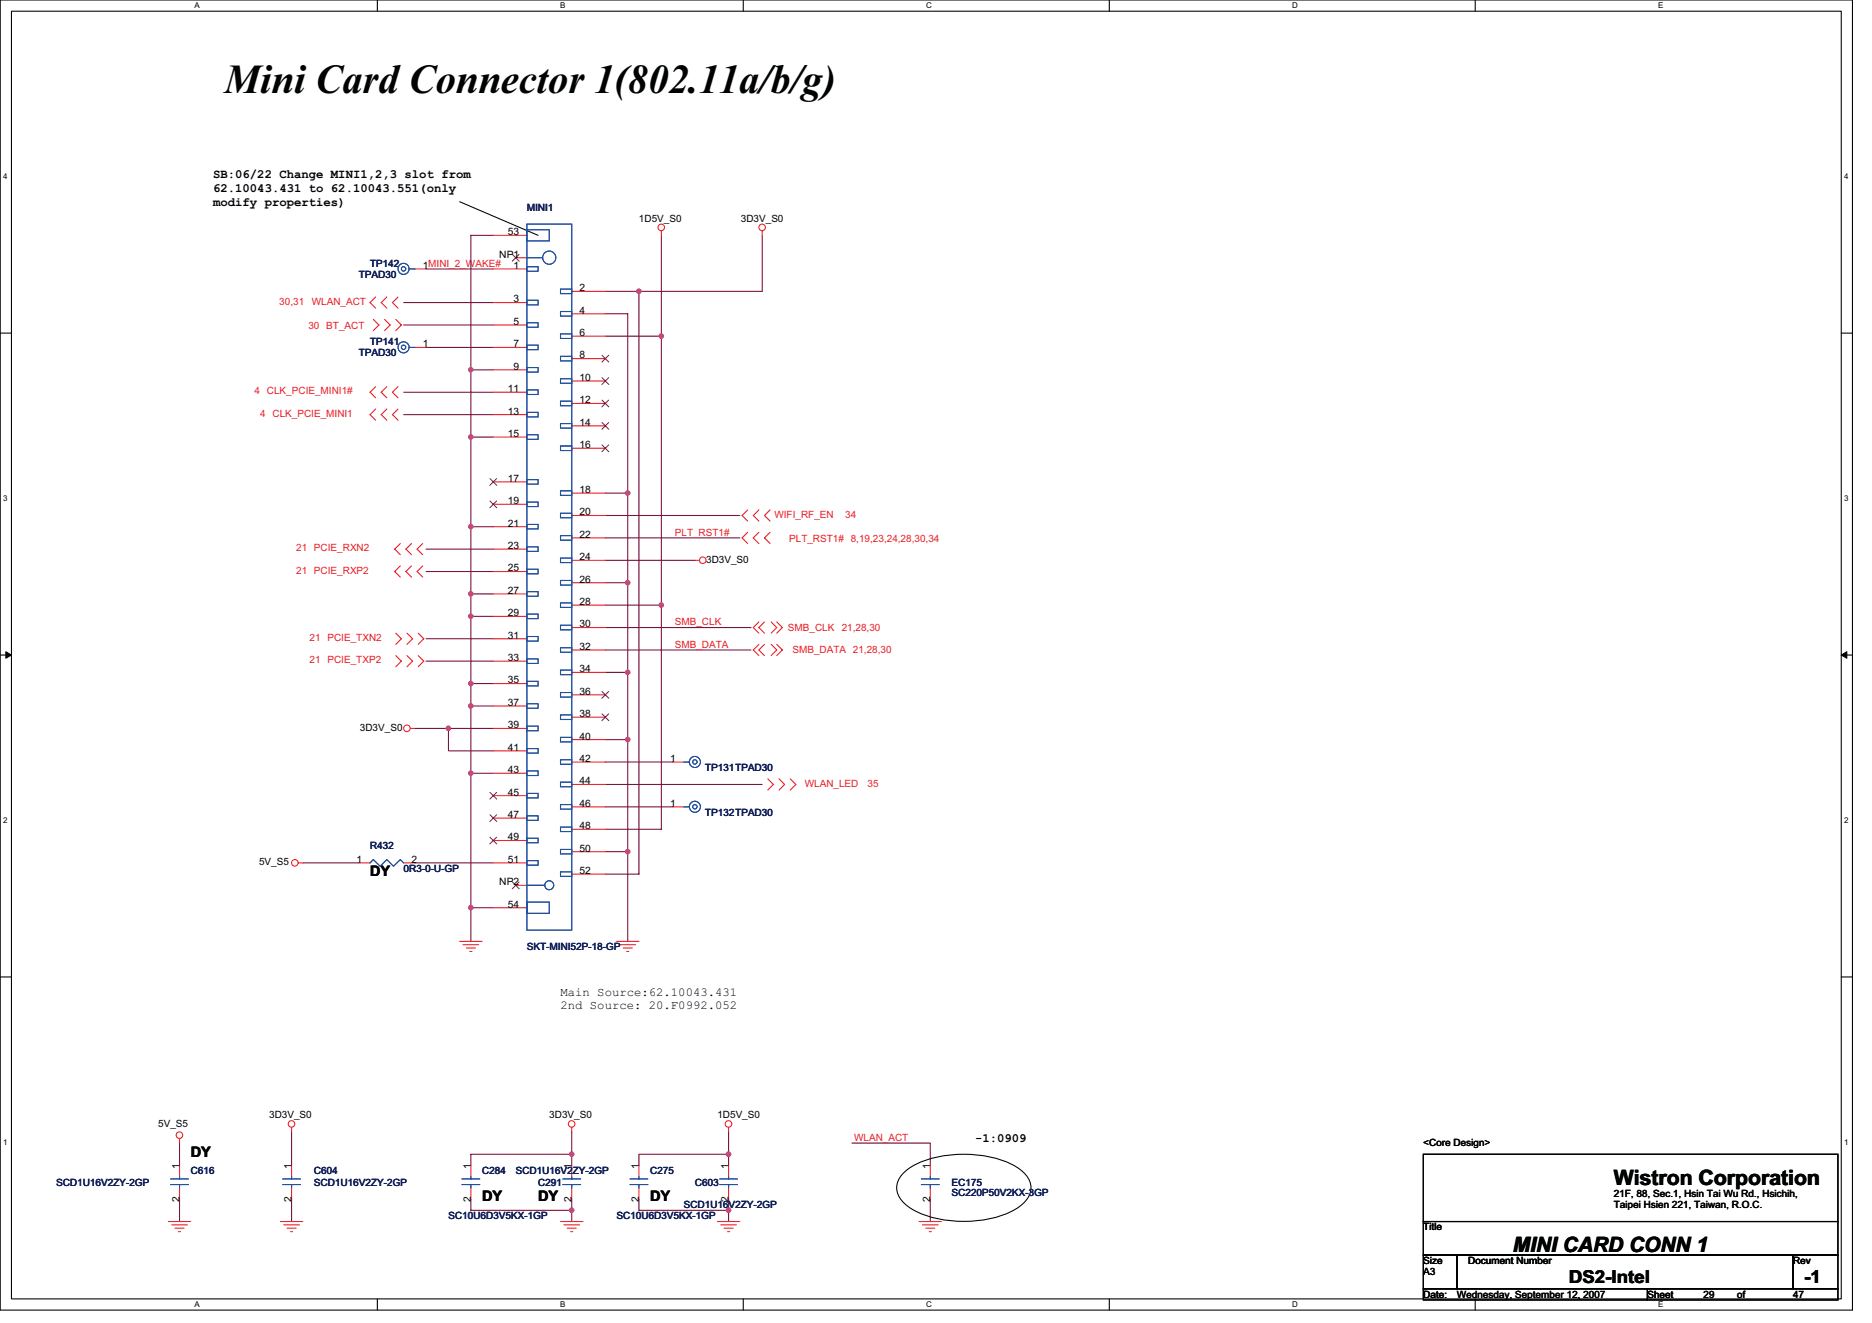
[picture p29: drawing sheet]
<svg xmlns="http://www.w3.org/2000/svg" width="297mm" height="210mm" viewBox="0 0 297 210" stroke-linecap="round" stroke-linejoin="round" font-family="sans-serif">
<defs><g id="words">
<text font-size="6.6" fill="#010202" x="35.6" y="14.7">Mini Card Connector 1(802.11a/b/g)</text>
<g font-size="3.4" fill="#010202">
<text x="256.1" y="188">Wistron Corporation</text>
<text x="240.1" y="198.7">MINI CARD CONN 1</text>
</g>
<g font-size="2.8" fill="#010202">
<text x="249" y="203.6">DS2-Intel</text>
<text x="286.3" y="203.6">-1</text>
</g>
<g font-size="2.3" fill="#010202">
<text x="58.7" y="139">DY</text>
<text x="30.3" y="183.5">DY</text>
<text x="76.5" y="190.6">DY</text>
<text x="85.4" y="190.6">DY</text>
<text x="103.2" y="190.6">DY</text>
</g>
<g font-size="1.9" fill="#010202">
<text x="33.8" y="28.3">SB:06/22 Change MINI1,2,3 slot from</text>
<text x="33.8" y="30.5">62.10043.431 to 62.10043.551(only</text>
<text x="33.8" y="32.7">modify properties)</text>
<text x="88.9" y="158">Main Source:62.10043.431</text>
<text x="88.9" y="160.1">2nd Source: 20.F0992.052</text>
<text x="154.7" y="181.2">-1:0909</text>
</g>
<g font-size="1.6" fill="#101e5b">
<text x="83.6" y="33.4">MINI1</text>
<text x="56.9" y="44.1">TPAD30</text>
<text x="58.7" y="42.3">TP142</text>
<text x="56.9" y="56.5">TPAD30</text>
<text x="58.7" y="54.8">TP141</text>
<text x="111.9" y="122.3">TP131TPAD30</text>
<text x="111.9" y="129.4">TP132TPAD30</text>
<text x="58.7" y="134.8">R432</text>
<text x="64" y="138.3">0R3-0-U-GP</text>
<text x="83.6" y="150.8">SKT-MINI52P-18-GP</text>
<text x="8.9" y="188.1">SCD1U16V2ZY-2GP</text>
<text x="30.3" y="186.3">C616</text>
<text x="49.8" y="186.3">C604</text>
<text x="49.8" y="188.1">SCD1U16V2ZY-2GP</text>
<text x="76.5" y="186.3">C284</text>
<text x="81.8" y="186.3">SCD1U16V2ZY-2GP</text>
<text x="85.4" y="188.1">C291</text>
<text x="103.2" y="186.3">C275</text>
<text x="108.5" y="191.7">SCD1U16V2ZY-2GP</text>
<text x="110.3" y="188.1">C603</text>
<text x="151" y="188.1">EC175</text>
<text x="151" y="189.7">SC220P50V2KX-3GP</text>
<text x="71.2" y="193.4">SC10U6D3V5KX-1GP</text>
<text x="97.8" y="193.4">SC10U6D3V5KX-1GP</text>
</g>
<g font-size="1.6" fill="#010202">
<text x="101.4" y="35.2">1D5V_S0</text>
<text x="117.6" y="35.2">3D3V_S0</text>
<text x="79.2" y="40.9">NP1</text>
<text x="80.6" y="37.3">53</text>
<text x="67.1" y="42.7">1MINI_2_WAKE#</text>
<text x="81.5" y="42.7">1</text>
<text x="81.5" y="48">3</text>
<text x="92" y="46.2">2</text>
<text x="81.5" y="51.5">5</text>
<text x="92" y="49.8">4</text>
<text x="92" y="53.3">6</text>
<text x="67.1" y="55.1">1</text>
<text x="81.5" y="55.1">7</text>
<text x="81.5" y="58.7">9</text>
<text x="92" y="56.9">8</text>
<text x="80.6" y="62.2">11</text>
<text x="80.6" y="65.8">13</text>
<text x="92" y="60.4">10</text>
<text x="92" y="64">12</text>
<text x="80.6" y="69.3">15</text>
<text x="92" y="67.5">14</text>
<text x="92" y="71.1">16</text>
<text x="80.6" y="76.4">17</text>
<text x="80.6" y="80">19</text>
<text x="80.6" y="83.5">21</text>
<text x="92" y="78.2">18</text>
<text x="92" y="81.8">20</text>
<text x="80.6" y="87.1">23</text>
<text x="92" y="85.3">22</text>
<text x="92" y="88.9">24</text>
<text x="112.1" y="89.3">3D3V_S0</text>
<text x="80.6" y="90.7">25</text>
<text x="80.6" y="94.2">27</text>
<text x="92" y="92.4">26</text>
<text x="92" y="96">28</text>
<text x="80.6" y="97.8">29</text>
<text x="80.6" y="101.3">31</text>
<text x="92" y="99.5">30</text>
<text x="80.6" y="104.9">33</text>
<text x="92" y="103.1">32</text>
<text x="92" y="106.7">34</text>
<text x="80.6" y="108.4">35</text>
<text x="80.6" y="112">37</text>
<text x="92" y="110.2">36</text>
<text x="92" y="113.8">38</text>
<text x="57.1" y="115.9">3D3V_S0</text>
<text x="80.6" y="115.5">39</text>
<text x="80.6" y="119.1">41</text>
<text x="92" y="117.3">40</text>
<text x="80.6" y="122.7">43</text>
<text x="92" y="120.9">42</text>
<text x="92" y="124.4">44</text>
<text x="106.4" y="120.9">1</text>
<text x="80.6" y="126.2">45</text>
<text x="80.6" y="129.8">47</text>
<text x="92" y="128">46</text>
<text x="92" y="131.6">48</text>
<text x="106.4" y="128">1</text>
<text x="41.1" y="137.3">5V_S5</text>
<text x="56.6" y="136.9">1</text>
<text x="65.3" y="136.9">2</text>
<text x="80.6" y="133.3">49</text>
<text x="80.6" y="136.9">51</text>
<text x="92" y="135.1">50</text>
<text x="79.2" y="140.4">NP2</text>
<text x="80.6" y="144">54</text>
<text x="92" y="138.7">52</text>
<text x="25.1" y="178.9">5V_S5</text>
<text x="42.7" y="177.4">3D3V_S0</text>
<text x="87.2" y="177.4">3D3V_S0</text>
<text x="113.8" y="177.4">1D5V_S0</text>
<text x="28.5" y="185.4" transform="rotate(-90 28.5 185.4)">1</text>
<text x="46.2" y="185.4" transform="rotate(-90 46.2 185.4)">1</text>
<text x="74.7" y="185.4" transform="rotate(-90 74.7 185.4)">1</text>
<text x="90.7" y="185.4" transform="rotate(-90 90.7 185.4)">1</text>
<text x="101.4" y="185.4" transform="rotate(-90 101.4 185.4)">1</text>
<text x="115.6" y="185.4" transform="rotate(-90 115.6 185.4)">1</text>
<text x="147.6" y="185.4" transform="rotate(-90 147.6 185.4)">1</text>
<text x="225.8" y="181.9">&lt;Core Design&gt;</text>
<text x="28.5" y="190.6" transform="rotate(-90 28.5 190.6)">2</text>
<text x="46.2" y="190.6" transform="rotate(-90 46.2 190.6)">2</text>
<text x="74.7" y="190.6" transform="rotate(-90 74.7 190.6)">2</text>
<text x="90.7" y="190.6" transform="rotate(-90 90.7 190.6)">2</text>
<text x="101.4" y="190.6" transform="rotate(-90 101.4 190.6)">2</text>
<text x="115.6" y="190.6" transform="rotate(-90 115.6 190.6)">2</text>
<text x="147.6" y="190.6" transform="rotate(-90 147.6 190.6)">2</text>
<text x="256.1" y="189.9">21F, 88, Sec.1, Hsin Tai Wu Rd., Hsichih,</text>
<text x="256.1" y="191.7">Taipei Hsien 221, Taiwan, R.O.C.</text>
<text x="225.8" y="195.2">Title</text>
<text x="225.8" y="202.3">A3</text>
<text x="225.8" y="200.6">Size</text>
<text x="233" y="200.6">Document Number</text>
<text x="284.5" y="200.6">Rev</text>
<text x="225.8" y="205.9">Date:</text>
<text x="231.2" y="205.9">Wednesday, September 12, 2007</text>
<text x="261.4" y="205.9">Sheet</text>
<text x="270.3" y="205.9">29</text>
<text x="275.6" y="205.9">of</text>
<text x="284.5" y="205.9">47</text>
</g>
<g font-size="1.6" fill="#ed1c24">
<text x="44.3" y="48.4">30,31</text>
<text x="48.9" y="52.3">30 BT_ACT</text>
<text x="49.5" y="48.4">WLAN_ACT</text>
<text x="40.4" y="62.6">4 CLK_PCIE_MINI1#</text>
<text x="41.3" y="66.1">4 CLK_PCIE_MINI1</text>
<text x="122.9" y="82.1">WIFI_RF_EN</text>
<text x="134.1" y="82.1">34</text>
<text x="47" y="87.5">21 PCIE_RXN2</text>
<text x="107.1" y="85">PLT_RST1#</text>
<text x="125.2" y="86">PLT_RST1# 8,19,23,24,28,30,34</text>
<text x="47" y="91">21 PCIE_RXP2</text>
<text x="49.1" y="101.7">21 PCIE_TXN2</text>
<text x="107.1" y="99.2">SMB_CLK</text>
<text x="125" y="100.1">SMB_CLK</text>
<text x="133.6" y="100.1">21,28,30</text>
<text x="49.1" y="105.3">21 PCIE_TXP2</text>
<text x="107.1" y="102.8">SMB_DATA</text>
<text x="125.7" y="103.7">SMB_DATA 21,28,30</text>
<text x="127.7" y="124.8">WLAN_LED</text>
<text x="137.7" y="124.8">35</text>
<text x="135.5" y="181">WLAN_ACT</text>
</g>
<g font-size="1.3" fill="#010202">
<text x="30.8" y="1.3">A</text>
<text x="88.9" y="1.3">B</text>
<text x="147" y="1.3">C</text>
<text x="205" y="1.3">D</text>
<text x="263.1" y="1.3">E</text>
<text x=".5" y="28.4">4</text>
<text x="292.6" y="28.4">4</text>
<text x=".5" y="79.5">3</text>
<text x="292.6" y="79.5">3</text>
<text x=".5" y="130.6">2</text>
<text x="292.6" y="130.6">2</text>
<text x=".5" y="181.7">1</text>
<text x="292.6" y="181.7">1</text>
<text x="30.8" y="207.4">A</text>
<text x="88.9" y="207.4">B</text>
<text x="147" y="207.4">C</text>
<text x="205" y="207.4">D</text>
<text x="263.1" y="207.4">E</text>
</g>
</g></defs>
<path d="M0 0h293.9v207.9h-293.9zM1.8 1.8h290.4v204.3h-290.4z" fill="none" stroke="#010202" stroke-width=".17"/>
<g fill="#fff">
<path d="M30.8 .2h.9v1.4h-.9z"/>
<path d="M30.8 206.3h.9v1.4h-.9z"/>
</g>
<path d="M59.9 0v1.8M59.9 206.1v1.8" fill="none" stroke="#010202" stroke-width=".17"/>
<g fill="#fff">
<path d="M88.9 .2h.8v1.4h-.8z"/>
<path d="M88.9 206.3h.8v1.4h-.8z"/>
</g>
<path d="M117.9 0v1.8M117.9 206.1v1.8" fill="none" stroke="#010202" stroke-width=".17"/>
<g fill="#fff">
<path d="M147 .2h.9v1.4h-.9z"/>
<path d="M147 206.3h.9v1.4h-.9z"/>
</g>
<path d="M176 0v1.8M176 206.1v1.8" fill="none" stroke="#010202" stroke-width=".17"/>
<g fill="#fff">
<path d="M205 .2h.9v1.4h-.9z"/>
<path d="M205 206.3h.9v1.4h-.9z"/>
</g>
<path d="M234.1 0v1.8M234.1 206.1v1.8" fill="none" stroke="#010202" stroke-width=".17"/>
<g fill="#fff">
<path d="M263.1 .2h.8v1.4h-.8z"/>
<path d="M263.1 206.3h.8v1.4h-.8z"/>
<path d="M.5 27.3h.7v1.4h-.7z"/>
<path d="M292.6 27.3h.7v1.4h-.7z"/>
<path d="M.5 78.4h.7v1.4h-.7z"/>
<path d="M292.6 78.4h.7v1.4h-.7z"/>
</g>
<path d="M0 52.9h1.8M292.2 52.9h1.7" fill="none" stroke="#010202" stroke-width=".17"/>
<g fill="#fff">
<path d="M.5 129.5h.7v1.4h-.7z"/>
<path d="M292.6 129.5h.7v1.4h-.7z"/>
</g>
<path d="M0 103.9h1.8M292.2 103.9h1.7" fill="none" stroke="#010202" stroke-width=".17"/>
<path d="M.9 103.4l.9 .5-.9 .5z" fill="#010202"/>
<path d="M.9 103.4l.9 .5-.9 .5z" fill="none" stroke="#010202" stroke-width=".16"/>
<path d="M292.2 103.9l.8-.5v1z" fill="#010202"/>
<path d="M292.2 103.9l.8-.5v1z" fill="none" stroke="#010202" stroke-width=".16"/>
<g fill="#fff">
<path d="M.5 180.5h.7v1.4h-.7z"/>
<path d="M292.6 180.5h.7v1.4h-.7z"/>
</g>
<path d="M0 155h1.8M292.2 155h1.7" fill="none" stroke="#010202" stroke-width=".17"/>
<path d="M90.7 183.1v1.8M90.7 192v1.8M101.4 183.1h14.2v1.8" fill="none" stroke="#740d39" stroke-width=".17"/>
<circle cx="115.6" cy="183.1" r=".35" fill="#b84e9d"/>
<circle cx="115.6" cy="183.1" r=".35" fill="none" stroke="#b84e9d" stroke-width=".17"/>
<path d="M101.4 183.1v1.8M101.4 190.2v1.8h14.2v1.8" fill="none" stroke="#740d39" stroke-width=".17"/>
<circle cx="115.6" cy="192" r=".35" fill="#b84e9d"/>
<circle cx="115.6" cy="192" r=".35" fill="none" stroke="#b84e9d" stroke-width=".17"/>
<path d="M46.3 179.6v5.3M46.3 190.2v3.6M90.7 183.1h-16v1.8" fill="none" stroke="#740d39" stroke-width=".17"/>
<circle cx="90.7" cy="183.1" r=".35" fill="#b84e9d"/>
<circle cx="90.7" cy="183.1" r=".35" fill="none" stroke="#b84e9d" stroke-width=".17"/>
<path d="M74.7 190.2v1.8h16" fill="none" stroke="#740d39" stroke-width=".17"/>
<circle cx="90.7" cy="192" r=".35" fill="#b84e9d"/>
<circle cx="90.7" cy="192" r=".35" fill="none" stroke="#b84e9d" stroke-width=".17"/>
<g fill="none" stroke="#740d39" stroke-width=".17">
<path d="M67.6 42.7h10.7M67.6 55.1h10.7M120.9 46.2h-19.5v92.5h-5.3M64 62.2h14.3M64 65.8h14.3M67.6 90.7h10.7M67.6 87.1h10.7M96.1 85.3h21.3M96.1 99.6h23.1M96.1 81.8h21.3M67.6 101.3h10.7M67.6 104.9h10.7"/>
<path d="M96.1 103.1h23.1M65.8 136.9h12.5M96.1 124.5h24.8M90.7 179.6v3.5M115.6 179.6v3.5M28.5 181.4v3.5M28.5 190.2v3.6M90.7 190.2v1.8M115.6 190.2v1.8"/>
</g>
<circle cx="101.4" cy="46.2" r=".35" fill="#b84e9d"/>
<circle cx="101.4" cy="46.2" r=".35" fill="none" stroke="#b84e9d" stroke-width=".17"/>
<path d="M96.1 46.2h5.3M96.1 88.9h14.2M65.8 115.6h5.4v3.5h7.1" fill="none" stroke="#740d39" stroke-width=".17"/>
<circle cx="71.1" cy="115.6" r=".35" fill="#b84e9d"/>
<circle cx="71.1" cy="115.6" r=".35" fill="none" stroke="#b84e9d" stroke-width=".17"/>
<path d="M104.9 37.3v94.3h-8.8M120.9 37.3v8.9M96.1 53.3h8.8M96.1 96h8.8M71.2 115.6h7.1" fill="none" stroke="#740d39" stroke-width=".17"/>
<circle cx="104.9" cy="96" r=".35" fill="#b84e9d"/>
<circle cx="104.9" cy="96" r=".35" fill="none" stroke="#b84e9d" stroke-width=".17"/>
<circle cx="104.9" cy="53.3" r=".35" fill="#b84e9d"/>
<circle cx="104.9" cy="53.3" r=".35" fill="none" stroke="#b84e9d" stroke-width=".17"/>
<path d="M78.3 58.7h-3.6v10.6M96.1 120.9h10.6M96.1 128h10.6" fill="none" stroke="#740d39" stroke-width=".17"/>
<circle cx="74.7" cy="58.7" r=".35" fill="#b84e9d"/>
<circle cx="74.7" cy="58.7" r=".35" fill="none" stroke="#b84e9d" stroke-width=".17"/>
<path d="M78.3 69.3h-3.6v14.3" fill="none" stroke="#740d39" stroke-width=".17"/>
<circle cx="74.7" cy="69.3" r=".35" fill="#b84e9d"/>
<circle cx="74.7" cy="69.3" r=".35" fill="none" stroke="#b84e9d" stroke-width=".17"/>
<path d="M78.3 83.6h-3.6v10.6" fill="none" stroke="#740d39" stroke-width=".17"/>
<circle cx="74.7" cy="83.6" r=".35" fill="#b84e9d"/>
<circle cx="74.7" cy="83.6" r=".35" fill="none" stroke="#b84e9d" stroke-width=".17"/>
<path d="M78.3 94.2h-3.6v3.6" fill="none" stroke="#740d39" stroke-width=".17"/>
<circle cx="74.7" cy="94.2" r=".35" fill="#b84e9d"/>
<circle cx="74.7" cy="94.2" r=".35" fill="none" stroke="#b84e9d" stroke-width=".17"/>
<path d="M78.3 97.8h-3.6v10.7" fill="none" stroke="#740d39" stroke-width=".17"/>
<circle cx="74.7" cy="97.8" r=".35" fill="#b84e9d"/>
<circle cx="74.7" cy="97.8" r=".35" fill="none" stroke="#b84e9d" stroke-width=".17"/>
<path d="M78.3 108.5h-3.6v3.5" fill="none" stroke="#740d39" stroke-width=".17"/>
<circle cx="74.7" cy="108.4" r=".35" fill="#b84e9d"/>
<circle cx="74.7" cy="108.4" r=".35" fill="none" stroke="#b84e9d" stroke-width=".17"/>
<path d="M78.3 112h-3.6v10.7" fill="none" stroke="#740d39" stroke-width=".17"/>
<circle cx="74.7" cy="112" r=".35" fill="#b84e9d"/>
<circle cx="74.7" cy="112" r=".35" fill="none" stroke="#b84e9d" stroke-width=".17"/>
<path d="M74.7 122.7h3.6M74.7 144v5.4" fill="none" stroke="#740d39" stroke-width=".17"/>
<circle cx="74.7" cy="144" r=".35" fill="#b84e9d"/>
<circle cx="74.7" cy="144" r=".35" fill="none" stroke="#b84e9d" stroke-width=".17"/>
<path d="M96.1 49.8h3.5v28.4h-3.5M99.6 92.5v14.2M74.7 144h3.6" fill="none" stroke="#740d39" stroke-width=".17"/>
<circle cx="99.6" cy="92.4" r=".35" fill="#b84e9d"/>
<circle cx="99.6" cy="92.4" r=".35" fill="none" stroke="#b84e9d" stroke-width=".17"/>
<path d="M96.1 92.5h3.5M96.1 106.7h3.5M96.1 117.3h3.5M96.1 135.1h3.5v14.3" fill="none" stroke="#740d39" stroke-width=".17"/>
<circle cx="99.6" cy="135.1" r=".35" fill="#b84e9d"/>
<circle cx="99.6" cy="135.1" r=".35" fill="none" stroke="#b84e9d" stroke-width=".17"/>
<path d="M78.3 37.3h-3.6v21.4M99.6 117.3v17.8" fill="none" stroke="#740d39" stroke-width=".17"/>
<circle cx="99.6" cy="117.3" r=".35" fill="#b84e9d"/>
<circle cx="99.6" cy="117.3" r=".35" fill="none" stroke="#b84e9d" stroke-width=".17"/>
<path d="M99.6 78.2v14.3" fill="none" stroke="#740d39" stroke-width=".17"/>
<circle cx="99.6" cy="78.2" r=".35" fill="#b84e9d"/>
<circle cx="99.6" cy="78.2" r=".35" fill="none" stroke="#b84e9d" stroke-width=".17"/>
<path d="M99.6 106.7v10.6" fill="none" stroke="#740d39" stroke-width=".17"/>
<circle cx="99.6" cy="106.7" r=".35" fill="#b84e9d"/>
<circle cx="99.6" cy="106.7" r=".35" fill="none" stroke="#b84e9d" stroke-width=".17"/>
<path d="M74.7 122.7v21.3" fill="none" stroke="#740d39" stroke-width=".17"/>
<circle cx="74.7" cy="122.7" r=".35" fill="#b84e9d"/>
<circle cx="74.7" cy="122.7" r=".35" fill="none" stroke="#b84e9d" stroke-width=".17"/>
<path d="M64 51.6h14.3M64 48h14.3M48 136.9h8.9M135.2 181.4h12.4v3.5M147.6 190.2v3.6" fill="none" stroke="#740d39" stroke-width=".17"/>
<g fill="none" stroke="#ed1c24" stroke-width=".17">
<path d="M78.3 37.3h5.3M104.9 36.6v.7M120.9 36.6v.7M59.2 50.7l.9 .9-.9 .9M59.6 47.1l-.9 .9 .9 .9M61 50.7l.9 .9-.9 .9M61.4 47.1l-.9 .9 .9 .9M62.8 50.7l.9 .9-.9 .9M63.2 47.1l-.9 .9 .9 .9M65.8 42.7h1.8M65.8 55.1h1.8M78.3 42.7h5.3"/>
<path d="M78.3 48h5.3M78.3 51.6h5.3M78.3 55.1h5.3M78.3 58.7h5.3M81.8 40.9h1.8M90.7 46.2h5.4M90.7 49.8h5.4M90.7 53.3h5.4M90.7 56.9h5.4M59.6 64.9l-.9 .9 .9 .9M59.6 61.3l-.9 .9 .9 .9M61.4 61.3l-.9 .9 .9 .9"/>
<path d="M61.4 64.9l-.9 .9 .9 .9M63.2 61.3l-.9 .9 .9 .9M63.2 64.9l-.9 .9 .9 .9M78.3 62.2h5.3M78.3 65.8h5.3M78.3 69.3h5.3M78.3 76.5h5.3M90.7 60.5h5.4M90.7 64h5.4M90.7 67.6h5.4M90.7 71.1h5.4M90.7 78.2h5.4"/>
<path d="M63.5 89.8l-.9 .9 .9 .9M63.5 86.2l-.9 .9 .9 .9M65.3 89.8l-.9 .9 .9 .9M65.3 86.2l-.9 .9 .9 .9M67.1 89.8l-.9 .9 .9 .9M67.1 86.2l-.9 .9 .9 .9M78.3 80h5.3M78.3 83.6h5.3M78.3 87.1h5.3M78.3 90.7h5.3M78.3 94.2h5.3M78.3 97.8h5.3"/>
<path d="M90.7 88.9h5.4M90.7 81.8h5.4M90.7 85.3h5.4M90.7 92.5h5.4M90.7 96h5.4M90.7 99.6h5.4M110.3 88.9h.7M118.6 80.9l-.9 .9 .9 .9M118.6 84.5l-.9 .8 .9 .9M120.4 84.5l-.9 .8 .9 .9M120.4 98.7l-.9 .9 .9 .9M120.4 80.9l-.9 .9 .9 .9"/>
<path d="M121.3 98.7l-.9 .9 .9 .9M122.2 84.5l-.9 .8 .9 .9M122.2 80.9l-.9 .9 .9 .9M122.4 98.7l.9 .9-.9 .9M123.3 98.7l.8 .9-.8 .9M62.8 100.5l.9 .8-.9 .9M62.8 104l.9 .9-.9 .9M64.6 100.5l.9 .8-.9 .9M64.6 104l.9 .9-.9 .9M65.1 115.6h.7M66.4 100.5l.8 .8-.8 .9M66.4 104l.8 .9-.8 .9"/>
<path d="M78.3 115.6h5.3M78.3 101.3h5.3M78.3 104.9h5.3M78.3 108.5h5.3M78.3 112h5.3M78.3 119.1h5.3M90.7 103.1h5.4M90.7 106.7h5.4M90.7 110.2h5.4M90.7 113.8h5.4M90.7 117.3h5.4M120.4 102.2l-.9 .9 .9 .9"/>
<path d="M121.3 102.2l-.9 .9 .9 .9M122.4 102.2l.9 .9-.9 .9M123.3 102.2l.8 .9-.8 .9M47.3 136.9h.7M56.9 136.9h1.8M64 136.9h1.8M78.3 136.9h5.3M78.3 122.7h5.3M78.3 126.2h5.3M78.3 129.8h5.3M78.3 133.3h5.3M90.7 128h5.4"/>
<path d="M90.7 120.9h5.4M90.7 124.5h5.4M90.7 131.6h5.4M90.7 135.1h5.4M90.7 138.7h5.4M106.7 128h1.8M106.7 120.9h1.8M121.8 123.6l.9 .9-.9 .8M123.6 123.6l.9 .9-.9 .8M125.4 123.6l.9 .9-.9 .8M72.9 149.4h3.6M73.5 149.9h2.5"/>
<path d="M74 150.4h1.4M74.5 151h.4M78.3 144h5.3M81.8 140.5h1.8M97.8 149.4h3.6M98.4 149.9h2.5M98.9 150.4h1.4M99.4 151h.4M46.3 178.9v.7M90.7 178.9v.7M115.6 178.9v.7M26.7 193.8h3.6"/>
<path d="M27.2 194.3h2.5M27.8 194.9h1.4M28.3 195.4h.4M28.5 180.6v.8M28.5 184.9v1.8M28.5 188.5v1.7M44.5 193.8h3.5M45 194.3h2.5M45.5 194.9h1.5M46.1 195.4h.3M46.3 184.9v1.8M46.3 188.5v1.7"/>
<path d="M74.7 184.9v1.8M74.7 188.5v1.7M88.9 193.8h3.6M89.5 194.3h2.5M90 194.9h1.4M90.5 195.4h.4M90.7 184.9v1.8M90.7 188.5v1.7M101.4 184.9v1.8M101.4 188.5v1.7M113.8 193.8h3.6M114.4 194.3h2.5"/>
<path d="M114.9 194.9h1.4M115.4 195.4h.4M115.6 184.9v1.8M115.6 188.5v1.7M145.8 193.8h3.6M146.4 194.3h2.5M146.9 194.9h1.4M147.4 195.4h.4M147.6 184.9v1.8M147.6 188.5v1.7"/>
<circle cx="104.9" cy="36.1" r=".52"/>
<circle cx="120.9" cy="36.1" r=".52"/>
<circle cx="111.5" cy="88.9" r=".52"/>
<circle cx="64.6" cy="115.6" r=".52"/>
<circle cx="46.8" cy="136.9" r=".52"/>
<circle cx="46.3" cy="178.3" r=".52"/>
<circle cx="90.7" cy="178.3" r=".52"/>
<circle cx="115.6" cy="178.3" r=".52"/>
<circle cx="28.5" cy="180.1" r=".52"/>
</g>
<path d="M72.9 32l12.5 5.3M143.1 186.4a10.3 10.3 0 0 1 5.7-2.8 18.3 18.3 0 0 1 12.6 1.6 3.7 3.7 0 0 1 2.1 4 6.2 6.2 0 0 1-4.1 3.5 19.2 19.2 0 0 1-14-.5 4.7 4.7 0 0 1-3.1-3.8l.1-.7 .3-.7zM225.8 199.1h5.4v5.4h-5.4zM225.8 183.1h65.8v10.7h-65.8zM225.8 193.8h65.8v5.3h-65.8zM231.2 199.1h53.3v5.4h-53.3zM284.5 199.1h7.1v5.4h-7.1zM225.8 204.5h35.6v1.7h-35.6zM261.4 204.5h30.2v1.7h-30.2z" fill="none" stroke="#010202" stroke-width=".17"/>
<g fill="none" stroke="#2051a3" stroke-width=".17">
<path d="M83.6 36.4h3.6v1.8h-3.6zM83.6 35.6h7.1v112h-7.1zM64.9 42.7h.9M64.9 55.1h.9M83.6 42.3h1.8v.7h-1.8zM83.6 47.6h1.8v.8h-1.8zM83.6 51.2h1.8v.7h-1.8zM83.6 54.8h1.8v.7h-1.8zM83.6 58.3h1.8v.7h-1.8zM83.6 40.9h2.5M88.9 45.9h1.8v.7h-1.8zM88.9 49.4h1.8v.7h-1.8z"/>
<path d="M88.9 53h1.8v.7h-1.8zM88.9 56.5h1.8v.8h-1.8zM83.6 61.9h1.8v.7h-1.8zM83.6 65.4h1.8v.7h-1.8zM83.6 69h1.8v.7h-1.8zM83.6 76.1h1.8v.7h-1.8zM83.6 79.7h1.8v.7h-1.8zM88.9 60.1h1.8v.7h-1.8zM88.9 63.6h1.8v.8h-1.8zM88.9 67.2h1.8v.7h-1.8zM88.9 70.8h1.8v.7h-1.8zM88.9 77.9h1.8v.7h-1.8z"/>
<path d="M83.6 83.2h1.8v.7h-1.8zM83.6 86.8h1.8v.7h-1.8zM83.6 90.3h1.8v.7h-1.8zM83.6 93.9h1.8v.7h-1.8zM83.6 97.4h1.8v.7h-1.8zM88.9 81.4h1.8v.7h-1.8zM88.9 85h1.8v.7h-1.8zM88.9 88.5h1.8v.8h-1.8zM88.9 92.1h1.8v.7h-1.8zM88.9 95.7h1.8v.7h-1.8zM88.9 99.2h1.8v.7h-1.8zM83.6 101h1.8v.7h-1.8z"/>
<path d="M83.6 104.5h1.8v.8h-1.8zM83.6 108.1h1.8v.7h-1.8zM83.6 111.7h1.8v.7h-1.8zM83.6 115.2h1.8v.7h-1.8zM83.6 118.8h1.8v.7h-1.8zM88.9 102.8h1.8v.7h-1.8zM88.9 106.3h1.8v.7h-1.8zM88.9 109.9h1.8v.7h-1.8zM88.9 113.4h1.8v.8h-1.8zM88.9 117h1.8v.7h-1.8zM58.7 136.9l.5-.5 1.1 1 1.1-1 1 1 1.1-1 .5 .5M83.6 122.3h1.8v.7h-1.8z"/>
<path d="M83.6 125.9h1.8v.7h-1.8zM83.6 129.4h1.8v.8h-1.8zM83.6 133h1.8v.7h-1.8zM83.6 136.5h1.8v.8h-1.8zM88.9 120.5h1.8v.8h-1.8zM88.9 124.1h1.8v.7h-1.8zM88.9 127.7h1.8v.7h-1.8zM88.9 131.2h1.8v.7h-1.8zM88.9 134.8h1.8v.7h-1.8zM88.9 138.3h1.8v.7h-1.8zM108.5 128h.9M108.5 120.9h.9"/>
<path d="M83.6 143.1h3.6v1.8h-3.6zM83.6 140.5h2.8M27.1 187h2.8M27.1 187.9h2.8M28.5 186.7v.3M28.5 187.9v.6M44.8 187h2.9M44.8 187.9h2.9M46.3 186.7v.3M46.3 187.9v.6M73.3 187h2.8M73.3 187.9h2.8"/>
<path d="M74.7 186.7v.3M74.7 187.9v.6M89.3 187h2.8M89.3 187.9h2.8M90.7 186.7v.3M90.7 187.9v.6M100 187h2.8M100 187.9h2.8M101.4 186.7v.3M101.4 187.9v.6M114.2 187h2.8M114.2 187.9h2.8"/>
<path d="M115.6 186.7v.3M115.6 187.9v.6M146.2 187h2.8M146.2 187.9h2.8M147.6 186.7v.3M147.6 187.9v.6"/>
<circle cx="64" cy="42.7" r=".35"/>
<circle cx="64" cy="55.1" r=".35"/>
<circle cx="64" cy="42.7" r=".88"/>
<circle cx="64" cy="55.1" r=".88"/>
<circle cx="87.2" cy="40.9" r="1.05"/>
<circle cx="110.3" cy="128" r=".35"/>
<circle cx="110.3" cy="120.9" r=".35"/>
<circle cx="110.3" cy="128" r=".88"/>
<circle cx="110.3" cy="120.9" r=".88"/>
<circle cx="87.1" cy="140.5" r=".71"/>
</g>
<g fill="none" stroke="#733d19" stroke-width=".16">
<path d="M81.3 40.4l1.1 1M82.4 40.4l-1.1 1M95.5 56.4l1.1 1M95.5 59.9l1.1 1.1M96.6 56.4l-1.1 1M96.6 59.9l-1.1 1.1M77.7 75.9l1.1 1.1M77.7 79.5l1.1 1.1M78.8 75.9l-1.1 1.1M78.8 79.5l-1.1 1.1M95.5 63.5l1.1 1.1M95.5 67l1.1 1.1"/>
<path d="M95.5 70.6l1.1 1.1M96.6 63.5l-1.1 1.1M96.6 67l-1.1 1.1M96.6 70.6l-1.1 1.1M95.5 109.7l1.1 1.1M95.5 113.3l1.1 1M96.6 109.7l-1.1 1.1M96.6 113.3l-1.1 1M77.7 125.7l1.1 1.1M77.7 129.3l1.1 1M77.7 132.8l1.1 1.1M78.8 125.7l-1.1 1.1"/>
<path d="M78.8 129.3l-1.1 1M78.8 132.8l-1.1 1.1M81.3 139.9l1.1 1.1M82.4 139.9l-1.1 1.1"/>
</g>
<circle cx="115.6" cy="183.1" r=".35" fill="#b84e9d"/>
<circle cx="115.6" cy="183.1" r=".35" fill="none" stroke="#b84e9d" stroke-width=".17"/>
<circle cx="115.6" cy="192" r=".35" fill="#b84e9d"/>
<circle cx="115.6" cy="192" r=".35" fill="none" stroke="#b84e9d" stroke-width=".17"/>
<circle cx="90.7" cy="183.1" r=".35" fill="#b84e9d"/>
<circle cx="90.7" cy="183.1" r=".35" fill="none" stroke="#b84e9d" stroke-width=".17"/>
<circle cx="90.7" cy="192" r=".35" fill="#b84e9d"/>
<circle cx="90.7" cy="192" r=".35" fill="none" stroke="#b84e9d" stroke-width=".17"/>
<circle cx="101.4" cy="46.2" r=".35" fill="#b84e9d"/>
<circle cx="101.4" cy="46.2" r=".35" fill="none" stroke="#b84e9d" stroke-width=".17"/>
<circle cx="71.1" cy="115.6" r=".35" fill="#b84e9d"/>
<circle cx="71.1" cy="115.6" r=".35" fill="none" stroke="#b84e9d" stroke-width=".17"/>
<circle cx="104.9" cy="96" r=".35" fill="#b84e9d"/>
<circle cx="104.9" cy="96" r=".35" fill="none" stroke="#b84e9d" stroke-width=".17"/>
<circle cx="104.9" cy="53.3" r=".35" fill="#b84e9d"/>
<circle cx="104.9" cy="53.3" r=".35" fill="none" stroke="#b84e9d" stroke-width=".17"/>
<circle cx="74.7" cy="58.7" r=".35" fill="#b84e9d"/>
<circle cx="74.7" cy="58.7" r=".35" fill="none" stroke="#b84e9d" stroke-width=".17"/>
<circle cx="74.7" cy="69.3" r=".35" fill="#b84e9d"/>
<circle cx="74.7" cy="69.3" r=".35" fill="none" stroke="#b84e9d" stroke-width=".17"/>
<circle cx="74.7" cy="83.6" r=".35" fill="#b84e9d"/>
<circle cx="74.7" cy="83.6" r=".35" fill="none" stroke="#b84e9d" stroke-width=".17"/>
<circle cx="74.7" cy="94.2" r=".35" fill="#b84e9d"/>
<circle cx="74.7" cy="94.2" r=".35" fill="none" stroke="#b84e9d" stroke-width=".17"/>
<circle cx="74.7" cy="97.8" r=".35" fill="#b84e9d"/>
<circle cx="74.7" cy="97.8" r=".35" fill="none" stroke="#b84e9d" stroke-width=".17"/>
<circle cx="74.7" cy="108.4" r=".35" fill="#b84e9d"/>
<circle cx="74.7" cy="108.4" r=".35" fill="none" stroke="#b84e9d" stroke-width=".17"/>
<circle cx="74.7" cy="112" r=".35" fill="#b84e9d"/>
<circle cx="74.7" cy="112" r=".35" fill="none" stroke="#b84e9d" stroke-width=".17"/>
<circle cx="74.7" cy="144" r=".35" fill="#b84e9d"/>
<circle cx="74.7" cy="144" r=".35" fill="none" stroke="#b84e9d" stroke-width=".17"/>
<circle cx="99.6" cy="92.4" r=".35" fill="#b84e9d"/>
<circle cx="99.6" cy="92.4" r=".35" fill="none" stroke="#b84e9d" stroke-width=".17"/>
<circle cx="99.6" cy="135.1" r=".35" fill="#b84e9d"/>
<circle cx="99.6" cy="135.1" r=".35" fill="none" stroke="#b84e9d" stroke-width=".17"/>
<circle cx="99.6" cy="117.3" r=".35" fill="#b84e9d"/>
<circle cx="99.6" cy="117.3" r=".35" fill="none" stroke="#b84e9d" stroke-width=".17"/>
<circle cx="99.6" cy="78.2" r=".35" fill="#b84e9d"/>
<circle cx="99.6" cy="78.2" r=".35" fill="none" stroke="#b84e9d" stroke-width=".17"/>
<circle cx="99.6" cy="106.7" r=".35" fill="#b84e9d"/>
<circle cx="99.6" cy="106.7" r=".35" fill="none" stroke="#b84e9d" stroke-width=".17"/>
<circle cx="74.7" cy="122.7" r=".35" fill="#b84e9d"/>
<circle cx="74.7" cy="122.7" r=".35" fill="none" stroke="#b84e9d" stroke-width=".17"/>
<use href="#words"/>
</svg>
